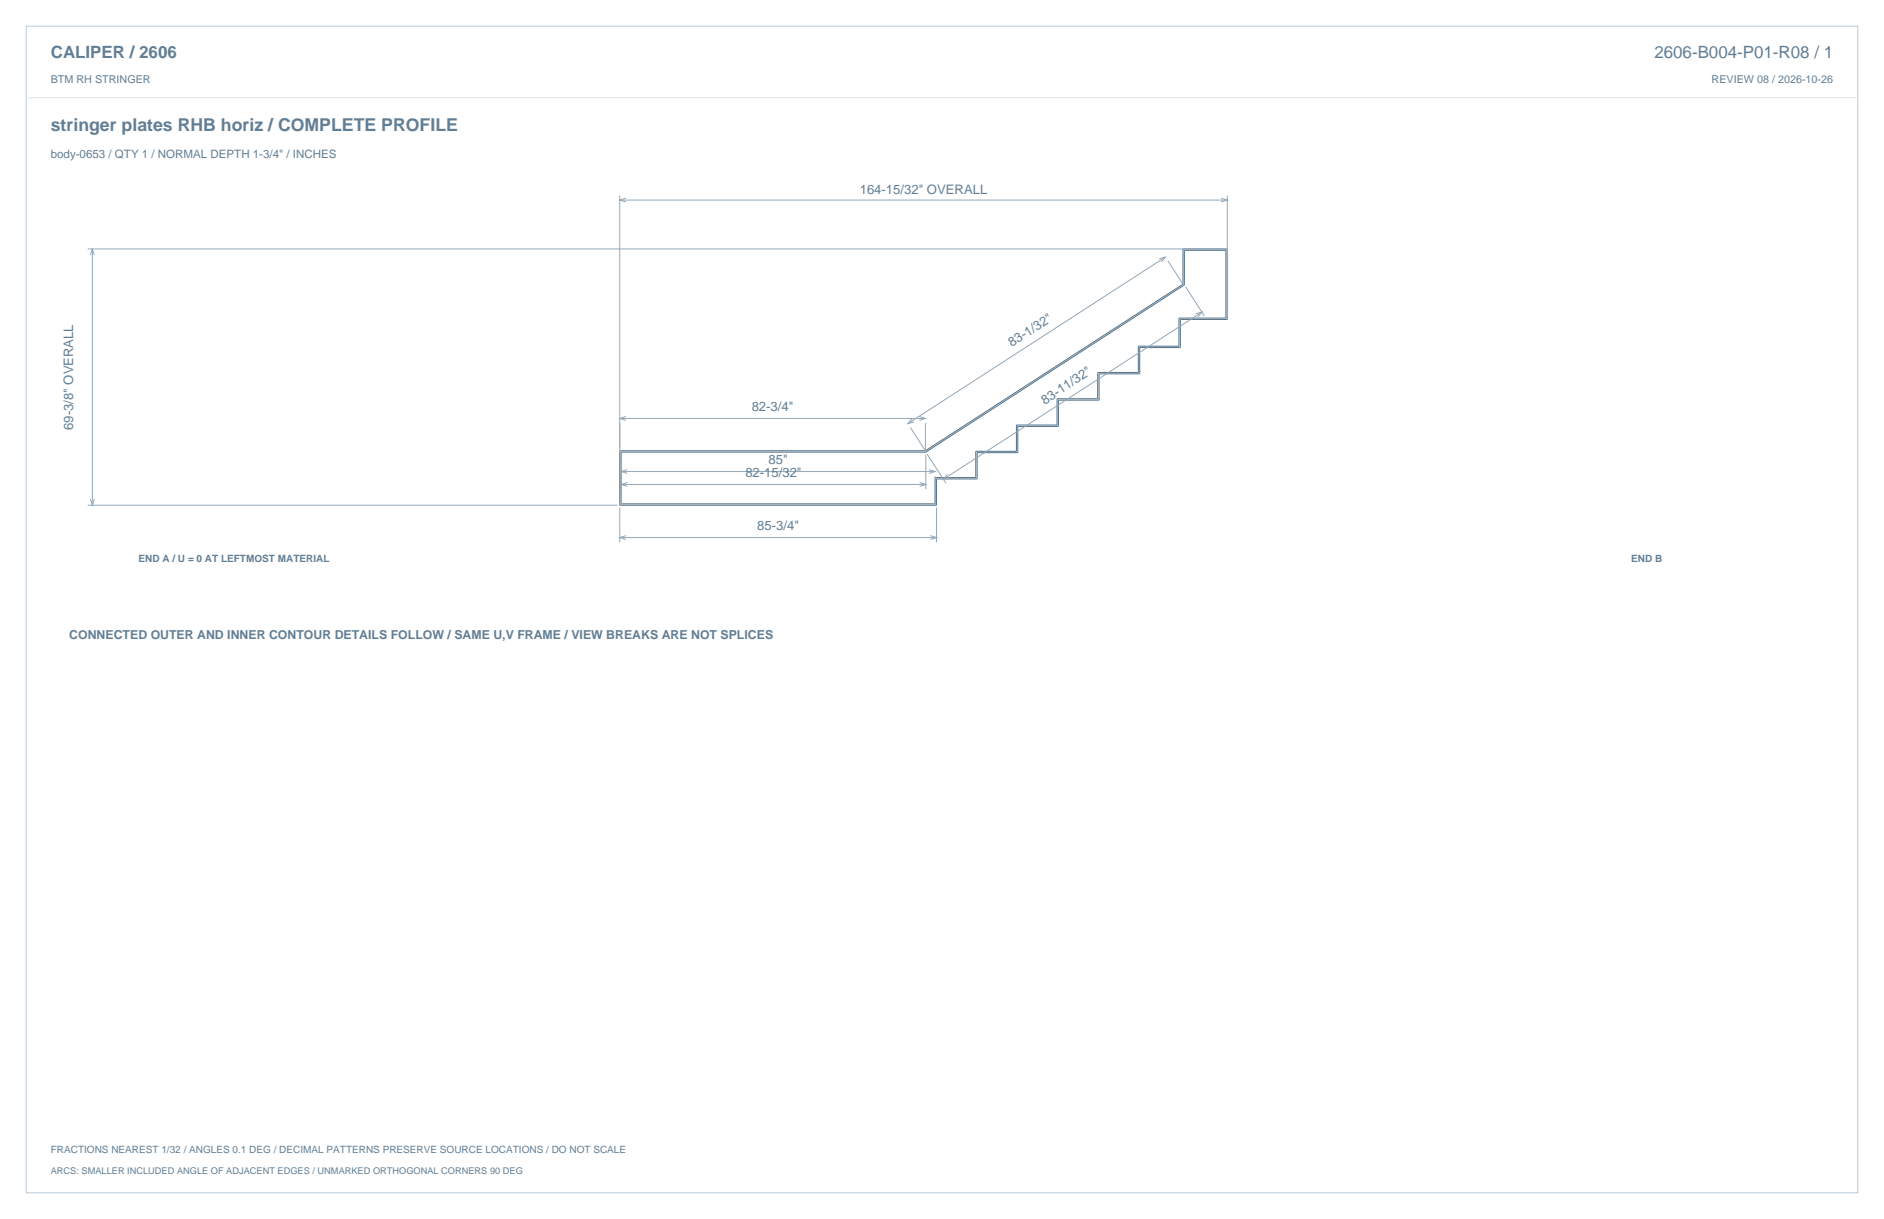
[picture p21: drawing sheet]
<svg xmlns="http://www.w3.org/2000/svg" width="864mm" height="559mm" viewBox="0 0 864 559" stroke-linecap="round" stroke-linejoin="round" font-family="sans-serif">
<defs><g id="words">
<text font-size="8.1" fill="#617e94" x="23" y="60">stringer plates RHB horiz / COMPLETE PROFILE</text>
<g font-size="7.8" fill="#617e94">
<text x="23" y="27">CALIPER / 2606</text>
<text x="758" y="27">2606-B004-P01-R08 / 1</text>
</g>
<g font-size="6" fill="#617e94">
<text x="394" y="89">164-15/32&quot; OVERALL</text>
<text x="464" y="159" transform="rotate(-33 464 159)">83-1/32&quot;</text>
<text x="479" y="185" transform="rotate(-33 479 185)">83-11/32&quot;</text>
<text x="345" y="188">82-3/4&quot;</text>
<text x="34" y="197" transform="rotate(-90 34 197)">69-3/8&quot; OVERALL</text>
<text x="352" y="213">85&quot;</text>
<text x="342" y="219">82-15/32&quot;</text>
<text x="347" y="243">85-3/4&quot;</text>
</g>
<text font-size="5.6" fill="#617e94" x="32" y="293">CONNECTED OUTER AND INNER CONTOUR DETAILS FOLLOW / SAME U,V FRAME / VIEW BREAKS ARE NOT SPLICES</text>
<text font-size="5.3" fill="#617e94" x="23" y="72">body-0653 / QTY 1 / NORMAL DEPTH 1-3/4&quot; / INCHES</text>
<g font-size="4.9" fill="#617e94">
<text x="23" y="38">BTM RH STRINGER</text>
<text x="785" y="38">REVIEW 08 / 2026-10-26</text>
</g>
<g font-size="4.6" fill="#617e94">
<text x="63" y="258">END A / U = 0 AT LEFTMOST MATERIAL</text>
<text x="748" y="258">END B</text>
<text x="23" y="528">FRACTIONS NEAREST 1/32 / ANGLES 0.1 DEG / DECIMAL PATTERNS PRESERVE SOURCE LOCATIONS / DO NOT SCALE</text>
</g>
<text font-size="4.2" fill="#617e94" x="23" y="538">ARCS: SMALLER INCLUDED ANGLE OF ADJACENT EDGES / UNMARKED ORTHOGONAL CORNERS 90 DEG</text>
</g></defs>
<path d="M12 12h840v535h-840z" fill="none" stroke="#b8cad8" stroke-width=".46"/>
<path d="M12 45h840" fill="none" stroke="#dbe5ed" stroke-width=".46"/>
<path d="M284 207h140l118-77v-16h21v32h-22v13h-19v12h-18v12h-19v12h-18v13h-19v12h-19v12h-145zM285 207h139l119-76v-16h19v31h-22v13h-18v12h-19v12h-18v12h-19v12h-19v12h-18v12h-144z" fill="none" stroke="#536f85" stroke-width=".46"/>
<g fill="none" stroke="#93a8b9" stroke-width=".46">
<path d="M284 90v118M284 92h279M287 91l-3 1 3 1M560 91l3 1-3 1M563 90v55M40 114h522M41 117l1-3 1 3M42 114v118M531 119l3-1-2 2M534 118l-118 76M535 120l8 11M543 132l9 13"/>
<path d="M548 144l3-1-2 2M551 143l-119 77M284 192h140M287 191l-3 1 3 1M417 196l8 12M418 192l-2 2 3-1M421 191l3 1-3 1M424 194v14M285 208v24M285 216h144M288 215l-3 1 3 1M424 208v16"/>
<path d="M425 208l9 13M426 215l3 1-3 1M429 218v14M434 217l-2 3 3-1M40 232h243M41 229l1 3 1-3M284 233v16M285 222h139M288 221l-3 1 3 1M422 221l2 1-2 1M429 233v16M284 246h145"/>
<path d="M287 246h-3l3 1M426 246h3l-3 1"/>
</g>
<use href="#words"/>
</svg>
